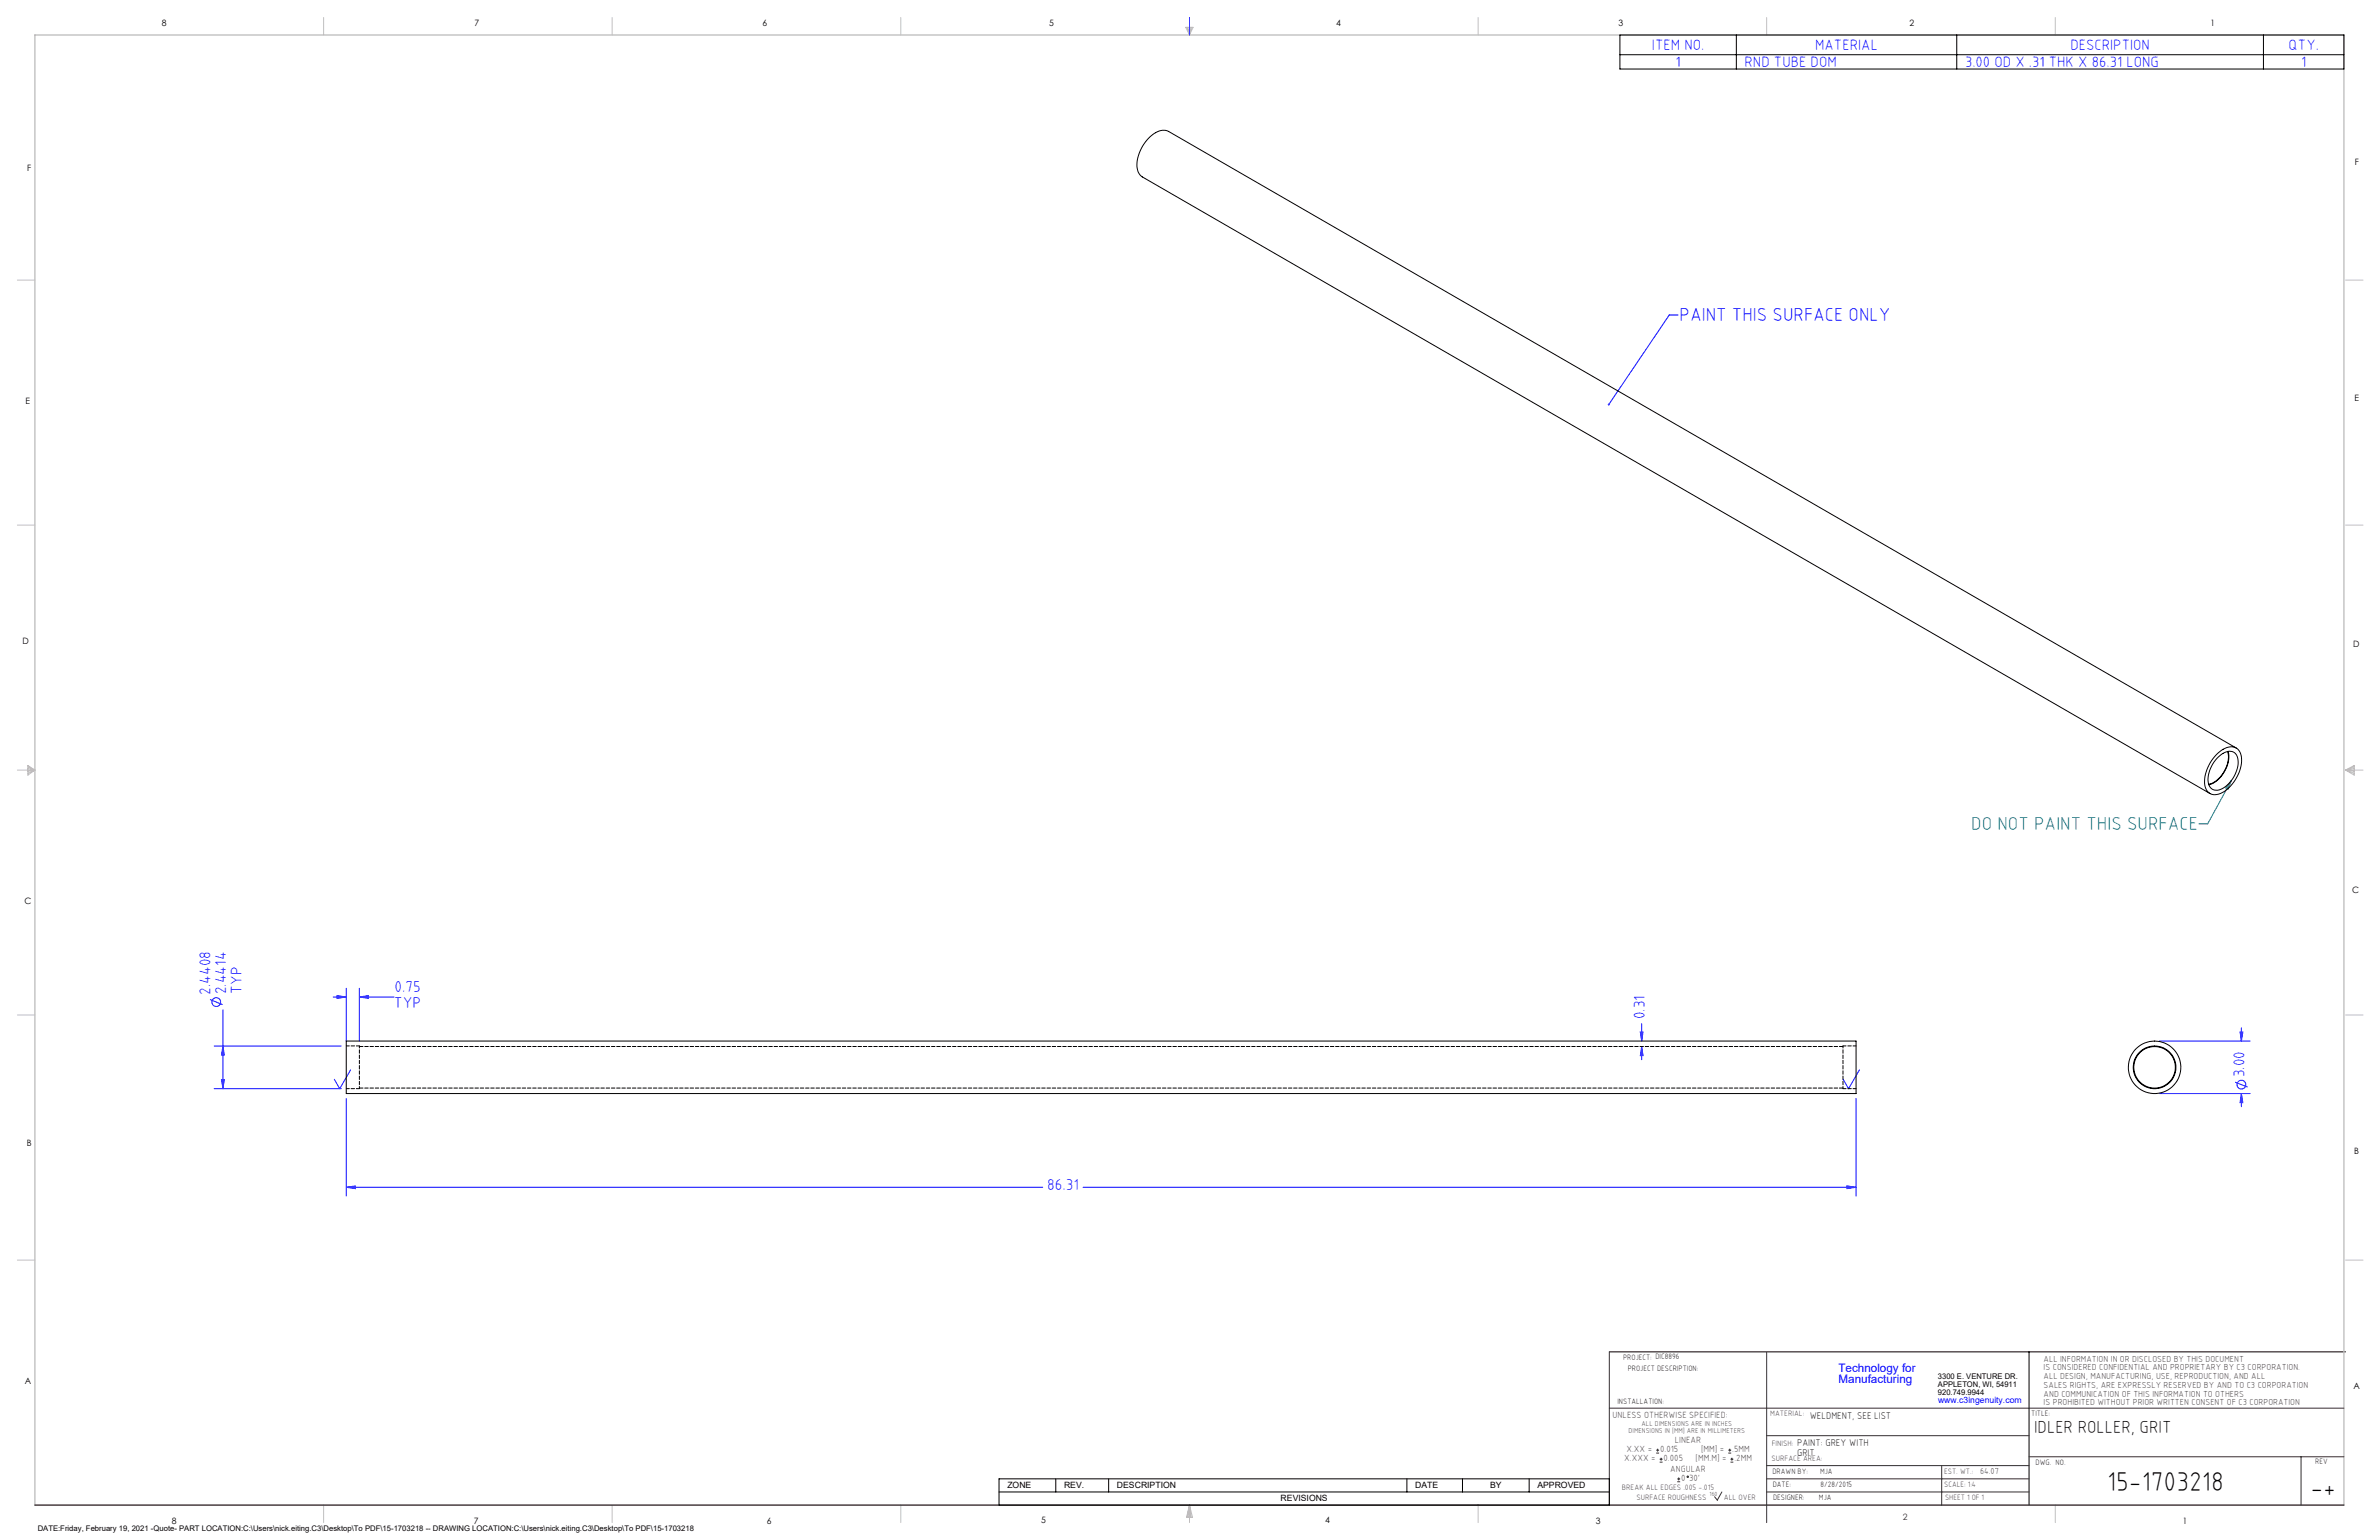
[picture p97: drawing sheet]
<svg xmlns="http://www.w3.org/2000/svg" width="864mm" height="559mm" viewBox="0 0 864 559" stroke-linecap="round" stroke-linejoin="round" font-family="sans-serif">
<defs><g id="words">
<g font-size="9.9">
<text x="764.9" y="541.1">15-1703218</text>
<text x="838.7" y="543.2">-+</text>
</g>
<text font-size="6.8" fill="#00f" x="609.7" y="116.6">PAINT THIS SURFACE ONLY</text>
<text font-size="6.8" fill="#008080" x="715.6" y="301.2">DO NOT PAINT THIS SURFACE</text>
<text font-size="6.3" x="738.4" y="519.9">IDLER ROLLER, GRIT</text>
<g font-size="5.7" fill="#00f">
<text x="76.4" y="361" transform="rotate(-90 76.4 361)">2.4408</text>
<text x="82.1" y="360.8" transform="rotate(-90 82.1 360.8)">2.4414</text>
<text x="87.7" y="360.7" transform="rotate(-90 87.7 360.7)">TYP</text>
<text x="143" y="365.7">TYP</text>
<text x="143.2" y="360">0.75</text>
<text x="597.1" y="369.8" transform="rotate(-90 597.1 369.8)">0.31</text>
<text x="814.8" y="390.9" transform="rotate(-90 814.8 390.9)">3.00</text>
<text x="380.1" y="431.9">86.31</text>
</g>
<g font-size="5.4" fill="#00f">
<text x="599.7" y="18.1">ITEM NO.</text>
<text x="658.9" y="18.1">MATERIAL</text>
<text x="751.6" y="18.1">DESCRIPTION</text>
<text x="830.8" y="18.1">QTY.</text>
<text x="608.2" y="24.3">1</text>
<text x="633.3" y="24.3">RND TUBE DOM</text>
<text x="713.3" y="24.3">3.00 OD X .31 THK X 86.31 LONG</text>
<text x="835.3" y="24.3">1</text>
</g>
<g font-size="4.2" fill="#00f">
<text x="667.4" y="497.7">Technology for</text>
<text x="667.4" y="502">Manufacturing</text>
</g>
<g font-size="3.5">
<text x="657" y="514.9">WELDMENT, SEE LIST</text>
<text x="652.4" y="524.7">PAINT: GREY WITH</text>
<text x="652.4" y="528.3">GRIT</text>
</g>
<g font-size="3.3" fill="#382c30">
<text x="585.4" y="514.4">UNLESS OTHERWISE SPECIFIED:</text>
<text x="590.4" y="526.8">X.XX =</text>
<text x="602.6" y="526.8">0.015</text>
<text x="608" y="523.6">LINEAR</text>
<text x="617.5" y="526.8">[MM] =</text>
<text x="628.8" y="526.8">.5MM</text>
<text x="589.6" y="530.1">X.XXX =</text>
<text x="603.9" y="530.1">0.005</text>
<text x="606.3" y="534">ANGULAR</text>
<text x="615.5" y="530.1">[MM.M] =</text>
<text x="629.6" y="530.1">.2MM</text>
<text x="610.3" y="537.3">0</text>
<text x="613.2" y="537.3">30'</text>
</g>
<g font-size="3.2">
<text x="58.8" y="9.6">8</text>
<text x="172.3" y="9.5">7</text>
<text x="276.8" y="9.5">6</text>
<text x="380.9" y="9.6">5</text>
<text x="485" y="9.5">4</text>
<text x="587.5" y="9.5">3</text>
<text x="693.1" y="9.5">2</text>
<text x="802.4" y="9.5">1</text>
<text x="854.9" y="59.8">F</text>
<text x="9.9" y="62">F</text>
<text x="9.3" y="146.5">E</text>
<text x="854.7" y="145.5">E</text>
<text x="8.2" y="233.6">D</text>
<text x="854.3" y="234.9">D</text>
<text x="8.9" y="328.1">C</text>
<text x="853.9" y="324.1">C</text>
<text x="9.7" y="415.8">B</text>
<text x="854.6" y="418.6">B</text>
<text x="9" y="502">A</text>
<text x="854.3" y="503.9">A</text>
<text x="62.3" y="552.9">8</text>
<text x="172" y="552.9">7</text>
<text x="278.3" y="552.9">6</text>
<text x="377.9" y="552.8">5</text>
<text x="481" y="552.8">4</text>
<text x="579.3" y="552.8">3</text>
<text x="792.4" y="552.8">1</text>
</g>
<g font-size="3.2" fill="#382c30">
<text x="741.9" y="494.1">ALL INFORMATION IN OR DISCLOSED BY THIS DOCUMENT</text>
<text x="741.9" y="497.3">IS CONSIDERED CONFIDENTIAL AND PROPRIETARY BY C3 CORPORATION.</text>
<text x="741.9" y="500.4">ALL DESIGN, MANUFACTURING, USE, REPRODUCTION, AND ALL</text>
<text x="741.9" y="503.6">SALES RIGHTS, ARE EXPRESSLY RESERVED BY AND TO C3 CORPORATION</text>
<text x="741.9" y="506.8">AND COMMUNICATION OF THIS INFORMATION TO OTHERS</text>
<text x="741.9" y="510">IS PROHIBITED WITHOUT PRIOR WRITTEN CONSENT OF C3 CORPORATION</text>
<text x="718.8" y="534.7">64.07</text>
<text x="690.7" y="551.6">2</text>
</g>
<text font-size="3.1" fill="#00f" x="703.5" y="509.2">www.c3ingenuity.com</text>
<g font-size="3.1">
<text x="365.7" y="540">ZONE</text>
<text x="386.3" y="540">REV.</text>
<text x="405.5" y="540">DESCRIPTION</text>
<text x="464.9" y="544.8">REVISIONS</text>
<text x="513.7" y="540">DATE</text>
<text x="540.9" y="540">BY</text>
<text x="558.1" y="540">APPROVED</text>
</g>
<g font-size="2.8">
<text x="589.2" y="493.3">PROJECT: DIC8896</text>
<text x="590.9" y="497.3">PROJECT DESCRIPTION:</text>
<text x="703.5" y="500.5">3300 E. VENTURE DR.</text>
<text x="703.5" y="503.3">APPLETON, WI, 54911</text>
<text x="587.1" y="509.6">INSTALLATION:</text>
<text x="703.5" y="506.2">920.749.9944</text>
<text x="737.3" y="513.8">TITLE:</text>
<text x="738.9" y="531.5">DWG. NO.</text>
<text x="840.5" y="531.3">REV</text>
<text x="643.4" y="534.9">DRAWN BY:</text>
<text x="643.5" y="539.7">DATE:</text>
<text x="660.7" y="534.7">MJA</text>
<text x="660.9" y="539.6">8/28/2015</text>
<text x="643.6" y="544.4">DESIGNER:</text>
<text x="660.3" y="544.3">MJA</text>
<text x="13.7" y="555.5">DATE:Friday, February 19, 2021 -Quote- PART LOCATION:C:\Users\nick.eiting.C3\Desktop\To PDF\15-1703218 -- DRAWING LOCATION:C:\Users\nick.eiting.C3\Desktop\To PDF\15-1703218</text>
</g>
<g font-size="2.8" fill="#382c30">
<text x="642.6" y="513.8">MATERIAL:</text>
<text x="643.2" y="524.8">FINISH:</text>
<text x="643.1" y="530.1">SURFACE AREA:</text>
<text x="705.7" y="534.7">EST. WT.:</text>
<text x="705.7" y="539.7">SCALE: 1:4</text>
<text x="588.8" y="540.5">BREAK ALL EDGES .005 -.015</text>
<text x="594" y="544.2">SURFACE ROUGHNESS</text>
<text x="625.8" y="544.2">ALL OVER</text>
<text x="706.1" y="544.4">SHEET 1 OF 1</text>
</g>
<g font-size="2.5" fill="#382c30">
<text x="591.2" y="520.1">DIMENSIONS IN [MM] ARE IN MILLIMETERS</text>
<text x="595.9" y="517.3">ALL DIMENSIONS ARE IN INCHES</text>
</g>
<text font-size="2.2" fill="#382c30" x="620.6" y="542.9">160</text>
</g></defs>
<g fill="none" stroke="#000" stroke-width=".36">
<path d="M588 12.7h262.9v12.3h-262.9zM588 19.9h262.9M630.3 12.7v12.3M710.3 12.7v12.3M821.7 12.7v12.3M584.2 490.5h267.3M736.6 490.5v55.6M362.7 536.6h221.5v9.5h-221.5zM383.3 536.6v4.8M402.4 536.6v4.8M510.7 536.6v4.8M530.9 536.6v4.8"/>
<path d="M555.1 536.6v4.8M362.7 541.4h221.5"/>
</g>
<g fill="none" stroke="#c0c0c0" stroke-width=".36">
<path d="M117.5 6.4v6.3M222.2 6.4v6.3M327 6.4v6.3M430.4 9.9h2.7l-1.3 2.8zM430.9 9.9l.9 2.8M431.2 9.9l.6 2.8M432.1 9.9l-.3 2.8M432.6 9.9l-.8 2.8M536.6 6.4v6.3M641.3 6.4v6.3M746.1 6.4v6.3M6.3 101.6h6.4"/>
<path d="M851.5 101.6h6.3M6.3 190.5h6.4M851.5 190.5h6.3M6.3 279.4h6.4M10.1 277.7l2.6 1.7-2.6 1.9zM10.1 278.2l2.6 1.2M10.1 278.8l2.6 .6M12.7 279.4l-2.6 1.2M12.7 279.4l-2.6 .5M851.5 279.4h6.3M851.5 279.4l3.1 .5M851.5 279.4l3.1 1.2"/>
<path d="M851.5 279.4l3.1-1.7v3.6zM854.6 278.8l-3.1 .6M854.6 278.2l-3.1 1.2M6.3 368.3h6.4M851.5 368.3h6.3M6.3 457.2h6.4M851.5 457.2h6.3M117.5 546.1v6.4M222.2 546.1v6.4M327 546.1v6.4M431.8 546.1v6.4M431.8 546.1l1.1 4.5h-2.2z"/>
<path d="M431.8 546.1l.6 4.5M431.8 546.1l-.9 4.5M431.8 546.1l-.4 4.5M431.8 546.1l.3 4.5M536.6 546.1v6.4M746.1 546.1v6.4"/>
</g>
<path d="M12.7 546.1v-533.4h838.2v533.4" fill="none" stroke="#c0c0c0" stroke-width=".5"/>
<g fill="none" stroke="#00f" stroke-width=".36">
<path d="M431.8 6.4v6.3M609.1 114.3h-3.1l-22 32.5M125.7 358.6v19.2M130.5 358.6v19.2M76.2 362.7l4.6 1.8M77.8 379.6h46.1M80.9 379.6l.5 3.2h-1zM80.9 366.4v28.6M120.9 361.8h4.8M122.4 361.2l3.3 .6-3.3 .5zM130.5 361.8l3.2-.6v1.1zM130.5 361.8h12.5"/>
<path d="M595.5 374.5h.9l-.5 3.3zM595.9 379.8l.5 3.2h-.9zM595.9 371.4v6.4M595.9 379.8v4.7M783.9 377.8h32.9M813.2 374.5h1l-.6 3.3zM813.6 373v4.8M77.8 395h46.1M80.4 391.7h1l-.5 3.3zM125.7 398.6v35.4M127.3 388.2l-4 6.8-1.9-3.4M673.8 398.6v35.4"/>
<path d="M675 388.2l-3.9 6.8-2-3.4M783.9 396.8h32.9M811.4 392.7l4.5 1.8M813.6 396.8v4.8M813.6 396.8l.6 3.3h-1zM125.7 430.8l3.3-.5v1zM125.7 430.8h252.8M393.2 430.8h280.6M670.5 430.3l3.3 .5-3.3 .5z"/>
<circle cx="78.5" cy="363.6" r="1.59"/>
<circle cx="813.7" cy="393.6" r="1.59"/>
</g>
<path d="M584.2 490.5v55.6M641.3 490.7v61.8M584.2 511h266.7M641.3 520.9h95.3M641.3 531.8h95.3M641.3 536.6h95.3M704.8 531.8v14.3M736.6 528.6h114.3M835.3 528.6v17.5M625.1 541.4l-1.7 2.9-1-1.2M641.3 541.4h95.3" fill="none" stroke="#382c30" stroke-width=".36"/>
<path d="M12.7 546.1h838.2" fill="none" stroke="#382c30" stroke-width=".5"/>
<path d="M810 283.2l-8.6 15.7h-3.2M810 283.2l-1.2 3.2-.8-.5z" fill="none" stroke="#008080" stroke-width=".36"/>
<path d="M810 283.2l-1.2 3.2-.8-.5z" fill="#008080"/>
<g fill="#00f">
<path d="M583.8 146.5a.34 .34 0 0 1 .5 .3 .34 .34 0 0 1-.5 .3l.2-.3-.2 .3z"/>
<path d="M130.5 361.8l3.2-.6v1.1zM122.4 361.2l3.3 .6-3.3 .5z"/>
<path d="M125.7 430.8l3.3-.5v1zM670.5 430.3l3.3 .5-3.3 .5z"/>
<path d="M595.9 379.8l.5 3.2h-.9zM595.5 374.5h.9l-.5 3.3z"/>
<path d="M80.9 379.6l.5 3.2h-1zM80.4 391.7h1l-.5 3.3zM813.2 374.5h1l-.6 3.3zM813.6 396.8l.6 3.3h-1z"/>
</g>
<g fill="none" stroke="#000" stroke-width=".36">
<path d="M805.1 273.3a5.7 5.7 0 0 1 7.1-1.6 7.4 7.4 0 0 1 .8 7.9 13.1 13.1 0 0 1-8.2 8.7 4 4 0 0 1-4.5-4.9 15.2 15.2 0 0 1 4.8-10.1zM805.3 274.7a4.9 4.9 0 0 1 5.8-1.6 6.3 6.3 0 0 1 .5 7.3 9.4 9.4 0 0 1-7.1 6.3 3.4 3.4 0 0 1-3-4.4 12.5 12.5 0 0 1 3.8-7.6zM808.6 272.7a10.6 10.6 0 0 1-6.8 11.9M808.8 272.7a11 11 0 0 1-7 12.1M811.8 271.4l-387.6-223.7a5.9 5.9 0 0 0-6.7 1.9 13.8 13.8 0 0 0-4.5 12.1l.7 1.7 1 .8 387.6 223.7M125.7 377.8h548.1v19h-548.1z"/>
<circle cx="782.1" cy="387.3" r="7.7"/>
<circle cx="782.1" cy="387.3" r="9.5"/>
<circle cx="782.1" cy="387.3" r="7.5"/>
</g>
<path d="M130.5 379.5v15.5M669 379.5v15.5" fill="none" stroke="#000" stroke-width=".36" stroke-dasharray="1.3 .6" stroke-dashoffset=".5"/>
<path d="M130.5 379.5h-4.8M673.8 379.5h-4.8M125.7 395h4.8M669 395h4.8" fill="none" stroke="#000" stroke-width=".36" stroke-dasharray="1.3 .6" stroke-dashoffset=".2"/>
<path d="M669 379.7h-538.5M130.5 394.8h538.5" fill="none" stroke="#000" stroke-width=".36" stroke-dasharray="1.3 .6"/>
<g fill="none" stroke="#382c30" stroke-width=".36">
<path d="M601.2 527.3h1.1M601.2 526.2h1.1M601.7 525.7v1M602.5 530.5h1M602.5 529.5h1M603 529v1M608.9 537.7h1M608.9 536.6h1M609.4 536.1v1.1M627.4 527.3h1M627.4 526.2h1M627.9 525.7v1"/>
<path d="M628.2 530.5h1M628.2 529.5h1M628.7 529v1"/>
<circle cx="612.7" cy="535.9" r=".27"/>
</g>
<use href="#words"/>
</svg>
